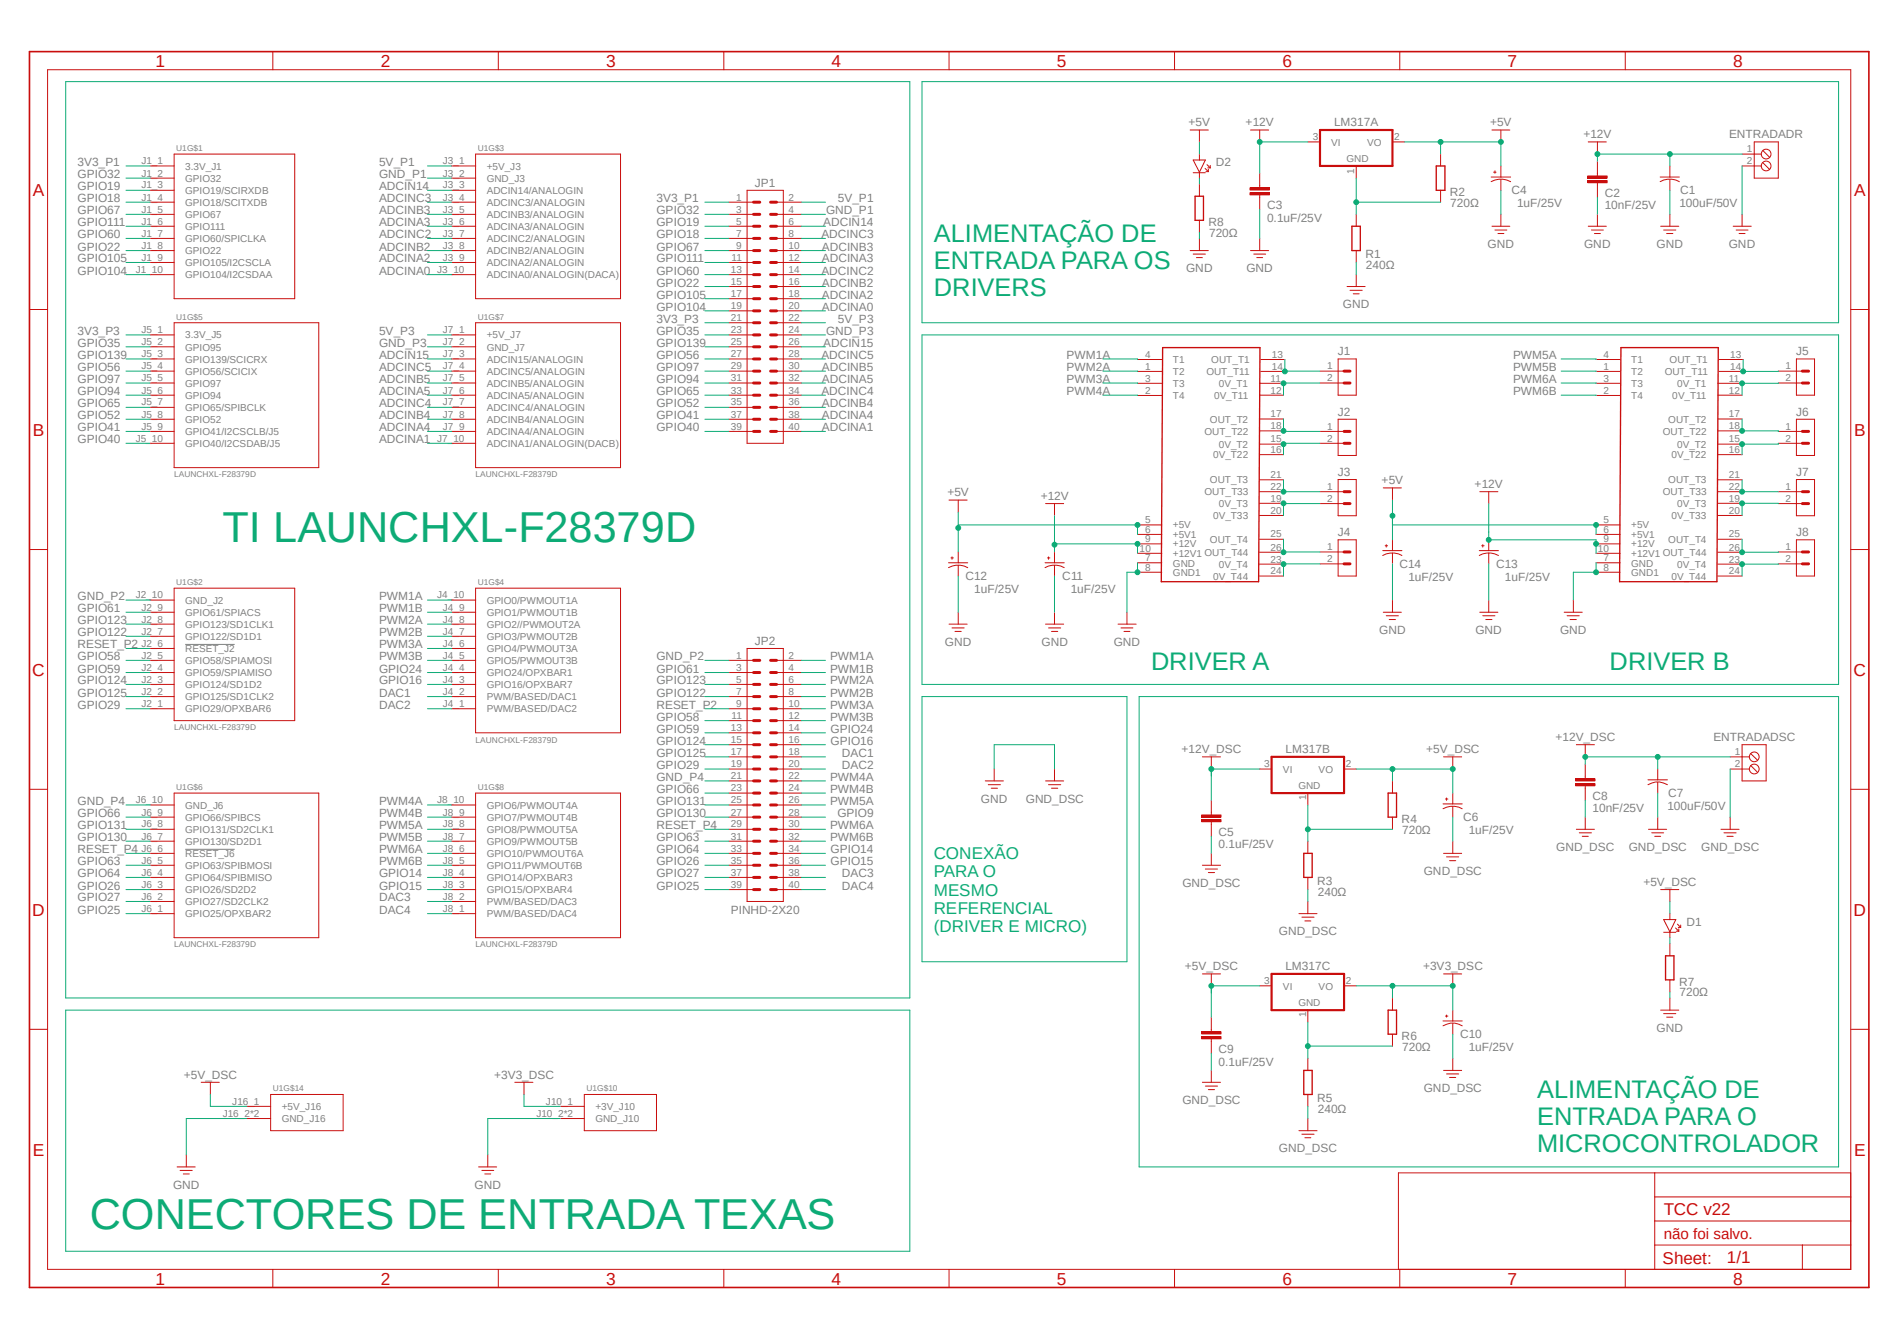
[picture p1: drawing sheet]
<svg xmlns="http://www.w3.org/2000/svg" width="297mm" height="210mm" viewBox="0 0 297 210" stroke-linecap="round" stroke-linejoin="round" font-family="sans-serif">
<defs><g id="words">
<g font-size="6.8" fill="#0dab76">
<text x="34.8" y="84.9">TI LAUNCHXL-F28379D</text>
<text x="14.1" y="192.5">CONECTORES DE ENTRADA TEXAS</text>
</g>
<g font-size="4" fill="#0dab76">
<text x="146.2" y="37.8">ALIMENTAÇÃO DE</text>
<text x="146.2" y="42.1">ENTRADA PARA OS</text>
<text x="146.2" y="46.3">DRIVERS</text>
<text x="180.2" y="104.9">DRIVER A</text>
<text x="252" y="104.9">DRIVER B</text>
<text x="240.7" y="171.9">ALIMENTAÇÃO DE</text>
<text x="240.7" y="176.1">ENTRADA PARA O</text>
<text x="240.7" y="180.4">MICROCONTROLADOR</text>
</g>
<g font-size="2.7" fill="#c90d0c">
<text x="24.3" y="10.5">1</text>
<text x="59.6" y="10.5">2</text>
<text x="94.9" y="10.5">3</text>
<text x="130.2" y="10.5">4</text>
<text x="165.5" y="10.5">5</text>
<text x="200.8" y="10.5">6</text>
<text x="236.1" y="10.5">7</text>
<text x="271.4" y="10.5">8</text>
<text x="5.1" y="30.6">A</text>
<text x="290.3" y="30.6">A</text>
<text x="5.1" y="68.2">B</text>
<text x="290.3" y="68.2">B</text>
<text x="5" y="105.8">C</text>
<text x="290.2" y="105.8">C</text>
<text x="5" y="143.4">D</text>
<text x="290.2" y="143.4">D</text>
<text x="5.1" y="181">E</text>
<text x="290.3" y="181">E</text>
<text x="260.5" y="190.3">TCC v22</text>
<text x="260.3" y="198">Sheet:</text>
<text x="270.4" y="197.8">1/1</text>
<text x="24.3" y="201.2">1</text>
<text x="59.6" y="201.2">2</text>
<text x="94.9" y="201.2">3</text>
<text x="130.2" y="201.2">4</text>
<text x="165.5" y="201.2">5</text>
<text x="200.8" y="201.2">6</text>
<text x="236.1" y="201.2">7</text>
<text x="271.4" y="201.2">8</text>
</g>
<g font-size="2.7" fill="#0dab76">
<text x="146.2" y="134.6">CONEXÃO</text>
<text x="146.2" y="137.4">PARA O</text>
<text x="146.2" y="140.3">MESMO</text>
<text x="146.2" y="143.1">REFERENCIAL</text>
<text x="146.2" y="145.9">(DRIVER E MICRO)</text>
</g>
<text font-size="2.4" fill="#c90d0c" x="260.5" y="194.1">não foi salvo.</text>
<g font-size="1.9" fill="#808080">
<text x="186.1" y="19.8">+5V</text>
<text x="195" y="19.8">+12V</text>
<text x="208.9" y="19.8">LM317A</text>
<text x="233.3" y="19.8">+5V</text>
<text x="247.9" y="21.7">+12V</text>
<text x="270.7" y="21.7">ENTRADADR</text>
<text x="12.1" y="26">3V3_P1</text>
<text x="12.1" y="27.9">GPIO32</text>
<text x="12.1" y="29.8">GPIO19</text>
<text x="59.4" y="26">5V_P1</text>
<text x="59.4" y="27.9">GND_P1</text>
<text x="59.4" y="29.8">ADCIN14</text>
<text x="118.2" y="29.2">JP1</text>
<text x="190.4" y="26">D2</text>
<text x="12.1" y="31.7">GPIO18</text>
<text x="12.1" y="33.6">GPIO67</text>
<text x="12.1" y="35.4">GPIO111</text>
<text x="59.4" y="31.7">ADCINC3</text>
<text x="59.4" y="33.6">ADCINB3</text>
<text x="59.4" y="35.4">ADCINA3</text>
<text x="102.8" y="31.7">3V3_P1</text>
<text x="102.8" y="33.6">GPIO32</text>
<text x="102.8" y="35.4">GPIO19</text>
<text x="128.9" y="35.4">ADCIN14</text>
<text x="129.3" y="33.6">GND_P1</text>
<text x="131.2" y="31.7">5V_P1</text>
<text x="189.2" y="35.4">R8</text>
<text x="198.4" y="34.7">0.1uF/25V</text>
<text x="198.4" y="32.8">C3</text>
<text x="227" y="30.6">R2</text>
<text x="227.1" y="32.3">720Ω</text>
<text x="236.6" y="30.4">C4</text>
<text x="237.5" y="32.4">1uF/25V</text>
<text x="251.2" y="32.8">10nF/25V</text>
<text x="251.2" y="30.9">C2</text>
<text x="262.9" y="32.4">100uF/50V</text>
<text x="263.1" y="30.4">C1</text>
<text x="12.1" y="37.3">GPIO60</text>
<text x="12.1" y="39.2">GPIO22</text>
<text x="12.1" y="41.1">GPIO105</text>
<text x="59.4" y="37.3">ADCINC2</text>
<text x="59.4" y="39.2">ADCINB2</text>
<text x="59.4" y="41.1">ADCINA2</text>
<text x="102.8" y="37.3">GPIO18</text>
<text x="102.8" y="39.2">GPIO67</text>
<text x="102.8" y="41.1">GPIO111</text>
<text x="128.6" y="37.3">ADCINC3</text>
<text x="128.7" y="39.2">ADCINB3</text>
<text x="128.7" y="41.1">ADCINA3</text>
<text x="189.3" y="37.1">720Ω</text>
<text x="213.8" y="40.4">R1</text>
<text x="232.9" y="38.9">GND</text>
<text x="248" y="38.9">GND</text>
<text x="259.4" y="38.9">GND</text>
<text x="270.7" y="38.9">GND</text>
<text x="12.1" y="43">GPIO104</text>
<text x="59.4" y="43">ADCINA0</text>
<text x="102.8" y="43">GPIO60</text>
<text x="102.8" y="44.9">GPIO22</text>
<text x="102.8" y="46.8">GPIO105</text>
<text x="128.6" y="43">ADCINC2</text>
<text x="128.7" y="44.9">ADCINB2</text>
<text x="128.7" y="46.8">ADCINA2</text>
<text x="185.7" y="42.6">GND</text>
<text x="195.2" y="42.6">GND</text>
<text x="213.9" y="42.2">240Ω</text>
<text x="12.1" y="52.5">3V3_P3</text>
<text x="59.4" y="52.5">5V_P3</text>
<text x="102.8" y="48.7">GPIO104</text>
<text x="102.8" y="50.5">3V3_P3</text>
<text x="102.8" y="52.5">GPIO35</text>
<text x="128.7" y="48.7">ADCINA0</text>
<text x="129.3" y="52.5">GND_P3</text>
<text x="131.2" y="50.5">5V_P3</text>
<text x="210.3" y="48.3">GND</text>
<text x="12.1" y="54.4">GPIO35</text>
<text x="12.1" y="56.2">GPIO139</text>
<text x="12.1" y="58.1">GPIO56</text>
<text x="12.1" y="60">GPIO97</text>
<text x="59.4" y="56.2">ADCIN15</text>
<text x="59.4" y="58.1">ADCINC5</text>
<text x="59.4" y="60">ADCINB5</text>
<text x="59.4" y="54.4">GND_P3</text>
<text x="102.8" y="54.4">GPIO139</text>
<text x="102.8" y="56.2">GPIO56</text>
<text x="102.8" y="58.1">GPIO97</text>
<text x="102.8" y="60">GPIO94</text>
<text x="128.6" y="56.2">ADCINC5</text>
<text x="128.7" y="58.1">ADCINB5</text>
<text x="128.7" y="60">ADCINA5</text>
<text x="128.9" y="54.4">ADCIN15</text>
<text x="167" y="56.2">PWM1A</text>
<text x="167" y="58.1">PWM2A</text>
<text x="167" y="60">PWM3A</text>
<text x="209.5" y="55.7">J1</text>
<text x="236.9" y="56.2">PWM5A</text>
<text x="236.9" y="60">PWM6A</text>
<text x="236.9" y="58.1">PWM5B</text>
<text x="281.2" y="55.7">J5</text>
<text x="12.1" y="61.9">GPIO94</text>
<text x="12.1" y="63.8">GPIO65</text>
<text x="12.1" y="65.7">GPIO52</text>
<text x="59.4" y="61.9">ADCINA5</text>
<text x="59.4" y="63.8">ADCINC4</text>
<text x="59.4" y="65.7">ADCINB4</text>
<text x="102.8" y="61.9">GPIO65</text>
<text x="102.8" y="63.8">GPIO52</text>
<text x="102.8" y="65.7">GPIO41</text>
<text x="128.6" y="61.9">ADCINC4</text>
<text x="128.7" y="63.8">ADCINB4</text>
<text x="128.7" y="65.7">ADCINA4</text>
<text x="167" y="61.9">PWM4A</text>
<text x="209.5" y="65.1">J2</text>
<text x="236.9" y="61.9">PWM6B</text>
<text x="281.2" y="65.1">J6</text>
<text x="12.1" y="67.6">GPIO41</text>
<text x="12.1" y="69.4">GPIO40</text>
<text x="59.4" y="67.6">ADCINA4</text>
<text x="59.4" y="69.4">ADCINA1</text>
<text x="102.8" y="67.6">GPIO40</text>
<text x="128.7" y="67.6">ADCINA1</text>
<text x="148.3" y="77.7">+5V</text>
<text x="209.5" y="74.5">J3</text>
<text x="216.3" y="75.9">+5V</text>
<text x="230.9" y="76.4">+12V</text>
<text x="281.2" y="74.5">J7</text>
<text x="162.9" y="78.3">+12V</text>
<text x="209.5" y="84">J4</text>
<text x="281.2" y="84">J8</text>
<text x="219.1" y="88.9">C14</text>
<text x="234.2" y="88.9">C13</text>
<text x="12.1" y="94">GND_P2</text>
<text x="12.1" y="95.9">GPIO61</text>
<text x="59.4" y="94">PWM1A</text>
<text x="59.4" y="95.9">PWM1B</text>
<text x="151.2" y="90.8">C12</text>
<text x="152.5" y="92.8">1uF/25V</text>
<text x="166.3" y="90.8">C11</text>
<text x="167.6" y="92.8">1uF/25V</text>
<text x="220.5" y="91">1uF/25V</text>
<text x="235.6" y="91">1uF/25V</text>
<text x="12.1" y="97.7">GPIO123</text>
<text x="12.1" y="101.6">RESET_P2</text>
<text x="12.1" y="99.7">GPIO122</text>
<text x="59.4" y="97.7">PWM2A</text>
<text x="59.4" y="99.7">PWM2B</text>
<text x="59.4" y="101.6">PWM3A</text>
<text x="118.2" y="101">JP2</text>
<text x="148" y="101.1">GND</text>
<text x="163.1" y="101.1">GND</text>
<text x="174.4" y="101.1">GND</text>
<text x="215.9" y="99.3">GND</text>
<text x="231" y="99.3">GND</text>
<text x="244.3" y="99.3">GND</text>
<text x="12.1" y="103.4">GPIO58</text>
<text x="12.1" y="105.3">GPIO59</text>
<text x="12.1" y="107.2">GPIO124</text>
<text x="59.4" y="103.4">PWM3B</text>
<text x="59.4" y="105.3">GPIO24</text>
<text x="59.4" y="107.2">GPIO16</text>
<text x="102.8" y="103.4">GND_P2</text>
<text x="102.8" y="105.3">GPIO61</text>
<text x="102.8" y="107.2">GPIO123</text>
<text x="130" y="103.4">PWM1A</text>
<text x="130" y="105.3">PWM1B</text>
<text x="130" y="107.2">PWM2A</text>
<text x="12.1" y="109.1">GPIO125</text>
<text x="12.1" y="111">GPIO29</text>
<text x="59.4" y="109.1">DAC1</text>
<text x="59.4" y="111">DAC2</text>
<text x="102.8" y="111">RESET_P2</text>
<text x="102.8" y="112.9">GPIO58</text>
<text x="102.8" y="109.1">GPIO122</text>
<text x="130" y="109.1">PWM2B</text>
<text x="130" y="111">PWM3A</text>
<text x="130" y="112.9">PWM3B</text>
<text x="102.8" y="114.8">GPIO59</text>
<text x="102.8" y="116.6">GPIO124</text>
<text x="102.8" y="118.5">GPIO125</text>
<text x="130" y="114.8">GPIO24</text>
<text x="130" y="116.6">GPIO16</text>
<text x="131.8" y="118.5">DAC1</text>
<text x="185" y="117.9">+12V_DSC</text>
<text x="201.3" y="117.9">LM317B</text>
<text x="223.3" y="117.9">+5V_DSC</text>
<text x="243.5" y="116.1">+12V_DSC</text>
<text x="268.3" y="116.1">ENTRADADSC</text>
<text x="102.8" y="120.4">GPIO29</text>
<text x="102.8" y="122.3">GND_P4</text>
<text x="102.8" y="124.2">GPIO66</text>
<text x="130" y="122.3">PWM4A</text>
<text x="130" y="124.2">PWM4B</text>
<text x="131.8" y="120.4">DAC2</text>
<text x="153.6" y="125.7">GND</text>
<text x="160.6" y="125.7">GND_DSC</text>
<text x="249.3" y="125.3">C8</text>
<text x="261.2" y="124.8">C7</text>
<text x="12.1" y="126.1">GND_P4</text>
<text x="12.1" y="128">GPIO66</text>
<text x="12.1" y="129.9">GPIO131</text>
<text x="12.1" y="131.7">GPIO130</text>
<text x="59.4" y="126.1">PWM4A</text>
<text x="59.4" y="128">PWM4B</text>
<text x="59.4" y="129.9">PWM5A</text>
<text x="59.4" y="131.7">PWM5B</text>
<text x="102.8" y="126.1">GPIO131</text>
<text x="102.8" y="128">GPIO130</text>
<text x="102.8" y="129.9">RESET_P4</text>
<text x="102.8" y="131.7">GPIO63</text>
<text x="130" y="126.1">PWM5A</text>
<text x="130" y="129.9">PWM6A</text>
<text x="130" y="131.7">PWM6B</text>
<text x="131.1" y="128">GPIO9</text>
<text x="190.8" y="131">C5</text>
<text x="219.5" y="128.9">R4</text>
<text x="219.5" y="130.6">720Ω</text>
<text x="229.1" y="128.5">C6</text>
<text x="230" y="130.6">1uF/25V</text>
<text x="249.3" y="127.2">10nF/25V</text>
<text x="261.1" y="126.8">100uF/50V</text>
<text x="12.1" y="133.6">RESET_P4</text>
<text x="12.1" y="135.5">GPIO63</text>
<text x="12.1" y="137.4">GPIO64</text>
<text x="59.4" y="133.6">PWM6A</text>
<text x="59.4" y="135.5">PWM6B</text>
<text x="59.4" y="137.4">GPIO14</text>
<text x="102.8" y="133.6">GPIO64</text>
<text x="102.8" y="135.5">GPIO26</text>
<text x="102.8" y="137.4">GPIO27</text>
<text x="130" y="133.6">GPIO14</text>
<text x="130" y="135.5">GPIO15</text>
<text x="131.8" y="137.4">DAC3</text>
<text x="190.8" y="132.9">0.1uF/25V</text>
<text x="222.9" y="137">GND_DSC</text>
<text x="243.7" y="133.3">GND_DSC</text>
<text x="255" y="133.3">GND_DSC</text>
<text x="266.4" y="133.3">GND_DSC</text>
<text x="12.1" y="139.3">GPIO26</text>
<text x="12.1" y="141.2">GPIO27</text>
<text x="12.1" y="143.1">GPIO25</text>
<text x="59.4" y="139.3">GPIO15</text>
<text x="59.4" y="141.2">DAC3</text>
<text x="59.4" y="143.1">DAC4</text>
<text x="102.8" y="139.3">GPIO25</text>
<text x="114.4" y="143.1">PINHD-2X20</text>
<text x="131.8" y="139.3">DAC4</text>
<text x="185.1" y="138.9">GND_DSC</text>
<text x="206.2" y="138.6">R3</text>
<text x="206.3" y="140.4">240Ω</text>
<text x="257.3" y="138.7">+5V_DSC</text>
<text x="200.2" y="146.5">GND_DSC</text>
<text x="264" y="144.9">D1</text>
<text x="185.5" y="151.9">+5V_DSC</text>
<text x="201.3" y="151.9">LM317C</text>
<text x="222.8" y="151.9">+3V3_DSC</text>
<text x="262.9" y="154.3">R7</text>
<text x="259.4" y="161.6">GND</text>
<text x="263" y="156">720Ω</text>
<text x="190.8" y="166.9">0.1uF/25V</text>
<text x="190.8" y="165">C9</text>
<text x="219.5" y="162.8">R6</text>
<text x="219.5" y="164.5">720Ω</text>
<text x="228.6" y="162.5">C10</text>
<text x="230" y="164.6">1uF/25V</text>
<text x="28.8" y="169">+5V_DSC</text>
<text x="77.4" y="169">+3V3_DSC</text>
<text x="185.1" y="172.9">GND_DSC</text>
<text x="206.2" y="172.6">R5</text>
<text x="222.9" y="171">GND_DSC</text>
<text x="206.3" y="174.3">240Ω</text>
<text x="200.2" y="180.5">GND_DSC</text>
<text x="27.1" y="186.1">GND</text>
<text x="74.3" y="186.1">GND</text>
</g>
<g font-size="1.6" fill="#808080">
<text x="205.5" y="22">3</text>
<text x="208.4" y="22.8">VI</text>
<text x="214" y="22.8">VO</text>
<text x="218.3" y="22">2</text>
<text x="273.5" y="23.9">1</text>
<text x="22.1" y="27.6">J1_2</text>
<text x="22.1" y="29.5">J1_3</text>
<text x="22.1" y="25.7">J1_1</text>
<text x="29" y="28.4">GPIO32</text>
<text x="29" y="26.6">3.3V_J1</text>
<text x="69.3" y="27.6">J3_2</text>
<text x="69.3" y="29.5">J3_3</text>
<text x="69.3" y="25.7">J3_1</text>
<text x="76.2" y="28.4">GND_J3</text>
<text x="76.2" y="26.6">+5V_J3</text>
<text x="210.8" y="25.4">GND</text>
<text x="212" y="27.2" transform="rotate(-90 212 27.2)">1</text>
<text x="273.5" y="25.7">2</text>
<text x="22.1" y="31.4">J1_4</text>
<text x="22.1" y="33.3">J1_5</text>
<text x="22.1" y="35.2">J1_6</text>
<text x="29" y="30.4">GPIO19/SCIRXDB</text>
<text x="29" y="32.3">GPIO18/SCITXDB</text>
<text x="29" y="34.1">GPIO67</text>
<text x="69.3" y="33.3">J3_5</text>
<text x="69.3" y="35.2">J3_6</text>
<text x="69.3" y="31.4">J3_4</text>
<text x="76.2" y="30.4">ADCIN14/ANALOGIN</text>
<text x="76.2" y="34.1">ADCINB3/ANALOGIN</text>
<text x="76.2" y="32.3">ADCINC3/ANALOGIN</text>
<text x="115.3" y="31.4">1</text>
<text x="115.3" y="33.3">3</text>
<text x="115.3" y="35.2">5</text>
<text x="123.4" y="31.4">2</text>
<text x="123.4" y="33.3">4</text>
<text x="123.4" y="35.2">6</text>
<text x="22.1" y="37.1">J1_7</text>
<text x="22.1" y="38.9">J1_8</text>
<text x="22.1" y="40.9">J1_9</text>
<text x="29" y="36">GPIO111</text>
<text x="29" y="37.9">GPIO60/SPICLKA</text>
<text x="29" y="39.8">GPIO22</text>
<text x="29" y="41.7">GPIO105/I2CSCLA</text>
<text x="69.3" y="37.1">J3_7</text>
<text x="69.3" y="38.9">J3_8</text>
<text x="69.3" y="40.9">J3_9</text>
<text x="76.2" y="36">ADCINA3/ANALOGIN</text>
<text x="76.2" y="37.9">ADCINC2/ANALOGIN</text>
<text x="76.2" y="39.8">ADCINB2/ANALOGIN</text>
<text x="76.2" y="41.7">ADCINA2/ANALOGIN</text>
<text x="114.6" y="40.9">11</text>
<text x="115.3" y="37.1">7</text>
<text x="115.3" y="38.9">9</text>
<text x="123.4" y="37.1">8</text>
<text x="123.4" y="38.9">10</text>
<text x="123.5" y="40.9">12</text>
<text x="21.3" y="42.8">J1_10</text>
<text x="29" y="43.6">GPIO104/I2CSDAA</text>
<text x="68.5" y="42.8">J3_10</text>
<text x="76.2" y="43.6">ADCINA0/ANALOGIN(DACA)</text>
<text x="114.4" y="42.8">13</text>
<text x="114.4" y="44.6">15</text>
<text x="114.4" y="46.5">17</text>
<text x="123.4" y="42.8">14</text>
<text x="123.4" y="44.6">16</text>
<text x="123.4" y="46.5">18</text>
<text x="22.1" y="52.2">J5_1</text>
<text x="29" y="53">3.3V_J5</text>
<text x="69.3" y="52.2">J7_1</text>
<text x="76.2" y="53">+5V_J7</text>
<text x="114.4" y="48.4">19</text>
<text x="114.4" y="50.3">21</text>
<text x="114.4" y="52.2">23</text>
<text x="123.4" y="48.4">20</text>
<text x="123.4" y="50.3">22</text>
<text x="123.4" y="52.2">24</text>
<text x="22.1" y="54.1">J5_2</text>
<text x="22.1" y="57.8">J5_4</text>
<text x="22.1" y="59.7">J5_5</text>
<text x="22.1" y="56">J5_3</text>
<text x="29" y="54.9">GPIO95</text>
<text x="29" y="58.7">GPIO56/SCICIX</text>
<text x="29" y="56.8">GPIO139/SCICRX</text>
<text x="69.3" y="54.1">J7_2</text>
<text x="69.3" y="57.8">J7_4</text>
<text x="69.3" y="59.7">J7_5</text>
<text x="69.3" y="56">J7_3</text>
<text x="76.2" y="54.9">GND_J7</text>
<text x="76.2" y="58.7">ADCINC5/ANALOGIN</text>
<text x="76.2" y="56.8">ADCIN15/ANALOGIN</text>
<text x="114.4" y="54.1">25</text>
<text x="114.4" y="56">27</text>
<text x="114.4" y="57.8">29</text>
<text x="114.4" y="59.7">31</text>
<text x="123.4" y="54.1">26</text>
<text x="123.4" y="56">28</text>
<text x="123.4" y="57.8">30</text>
<text x="123.4" y="59.7">32</text>
<text x="179.3" y="56">4</text>
<text x="179.3" y="57.9">1</text>
<text x="179.3" y="59.8">3</text>
<text x="183.6" y="56.9">T1</text>
<text x="183.6" y="58.8">T2</text>
<text x="188.9" y="58.8">OUT_T11</text>
<text x="189.7" y="56.9">OUT_T1</text>
<text x="198.9" y="59.8">11</text>
<text x="199.1" y="56">13</text>
<text x="199.1" y="57.9">14</text>
<text x="207.8" y="57.8">1</text>
<text x="207.8" y="59.7">2</text>
<text x="251" y="56">4</text>
<text x="251" y="57.9">1</text>
<text x="251" y="59.8">3</text>
<text x="255.4" y="56.9">T1</text>
<text x="255.4" y="58.8">T2</text>
<text x="260.6" y="58.8">OUT_T11</text>
<text x="261.4" y="56.9">OUT_T1</text>
<text x="270.7" y="59.8">11</text>
<text x="270.9" y="56">13</text>
<text x="270.9" y="57.9">14</text>
<text x="279.6" y="57.8">1</text>
<text x="279.6" y="59.7">2</text>
<text x="22.1" y="61.6">J5_6</text>
<text x="22.1" y="63.5">J5_7</text>
<text x="22.1" y="65.4">J5_8</text>
<text x="29" y="60.6">GPIO97</text>
<text x="29" y="62.4">GPIO94</text>
<text x="29" y="64.3">GPIO65/SPIBCLK</text>
<text x="69.3" y="63.5">J7_7</text>
<text x="69.3" y="61.6">J7_6</text>
<text x="69.3" y="65.4">J7_8</text>
<text x="76.2" y="60.6">ADCINB5/ANALOGIN</text>
<text x="76.2" y="64.3">ADCINC4/ANALOGIN</text>
<text x="76.2" y="62.4">ADCINA5/ANALOGIN</text>
<text x="114.4" y="61.6">33</text>
<text x="114.4" y="63.5">35</text>
<text x="114.4" y="65.4">37</text>
<text x="123.4" y="61.6">34</text>
<text x="123.4" y="63.5">36</text>
<text x="123.4" y="65.4">38</text>
<text x="179.3" y="61.6">2</text>
<text x="183.6" y="60.6">T3</text>
<text x="183.6" y="62.5">T4</text>
<text x="190.1" y="62.5">0V_T11</text>
<text x="190.8" y="60.6">0V_T1</text>
<text x="198.9" y="61.6">12</text>
<text x="198.9" y="65.4">17</text>
<text x="251" y="61.6">2</text>
<text x="255.4" y="60.6">T3</text>
<text x="255.4" y="62.5">T4</text>
<text x="261.8" y="62.5">0V_T11</text>
<text x="262.6" y="60.6">0V_T1</text>
<text x="270.7" y="61.6">12</text>
<text x="270.7" y="65.4">17</text>
<text x="21.3" y="69.2">J5_10</text>
<text x="22.1" y="67.3">J5_9</text>
<text x="29" y="66.3">GPIO52</text>
<text x="29" y="68.1">GPIO41/I2CSCLB/J5</text>
<text x="29" y="70">GPIO40/I2CSDAB/J5</text>
<text x="68.5" y="69.2">J7_10</text>
<text x="69.3" y="67.3">J7_9</text>
<text x="76.2" y="66.3">ADCINB4/ANALOGIN</text>
<text x="76.2" y="68.1">ADCINA4/ANALOGIN</text>
<text x="76.2" y="70">ADCINA1/ANALOGIN(DACB)</text>
<text x="114.4" y="67.3">39</text>
<text x="123.4" y="67.3">40</text>
<text x="188.6" y="68.1">OUT_T22</text>
<text x="189.4" y="66.2">OUT_T2</text>
<text x="189.9" y="71.8">0V_T22</text>
<text x="190.8" y="70.1">0V_T2</text>
<text x="198.9" y="67.2">18</text>
<text x="198.9" y="69.3">15</text>
<text x="198.9" y="71">16</text>
<text x="207.8" y="67.3">1</text>
<text x="207.8" y="69.2">2</text>
<text x="260.3" y="68.1">OUT_T22</text>
<text x="261.2" y="66.2">OUT_T2</text>
<text x="261.7" y="71.8">0V_T22</text>
<text x="262.6" y="70.1">0V_T2</text>
<text x="270.7" y="67.2">18</text>
<text x="270.7" y="69.3">15</text>
<text x="270.7" y="71">16</text>
<text x="279.6" y="67.3">1</text>
<text x="279.6" y="69.2">2</text>
<text x="188.6" y="77.6">OUT_T33</text>
<text x="189.4" y="75.7">OUT_T3</text>
<text x="198.9" y="74.8">21</text>
<text x="198.9" y="76.8">22</text>
<text x="207.8" y="76.8">1</text>
<text x="260.3" y="77.6">OUT_T33</text>
<text x="261.2" y="75.7">OUT_T3</text>
<text x="270.7" y="74.8">21</text>
<text x="270.7" y="76.8">22</text>
<text x="279.6" y="76.8">1</text>
<text x="179.3" y="81.9">5</text>
<text x="179.3" y="83.4">6</text>
<text x="183.6" y="82.8">+5V</text>
<text x="189.9" y="81.3">0V_T33</text>
<text x="190.8" y="79.4">0V_T3</text>
<text x="198.9" y="78.6">19</text>
<text x="198.9" y="80.4">20</text>
<text x="207.8" y="78.6">2</text>
<text x="251" y="81.9">5</text>
<text x="251" y="83.4">6</text>
<text x="255.4" y="82.8">+5V</text>
<text x="261.7" y="81.3">0V_T33</text>
<text x="262.6" y="79.4">0V_T3</text>
<text x="270.7" y="78.6">19</text>
<text x="270.7" y="80.4">20</text>
<text x="279.6" y="78.6">2</text>
<text x="178.4" y="86.4">10</text>
<text x="179.3" y="84.9">9</text>
<text x="179.3" y="87.9">7</text>
<text x="179.3" y="89.4">8</text>
<text x="183.6" y="85.7">+12V</text>
<text x="183.6" y="87.2">+12V1 OUT_T44</text>
<text x="183.6" y="84.2">+5V1</text>
<text x="183.6" y="88.7">GND</text>
<text x="189.4" y="85">OUT_T4</text>
<text x="190.8" y="88.9">0V_T4</text>
<text x="198.9" y="84.2">25</text>
<text x="198.9" y="86.2">26</text>
<text x="198.9" y="88.1">23</text>
<text x="198.9" y="90">24</text>
<text x="207.8" y="86.2">1</text>
<text x="207.8" y="88.1">2</text>
<text x="250.2" y="86.4">10</text>
<text x="251" y="84.9">9</text>
<text x="251" y="87.9">7</text>
<text x="251" y="89.4">8</text>
<text x="255.4" y="85.7">+12V</text>
<text x="255.4" y="87.2">+12V1 OUT_T44</text>
<text x="255.4" y="84.2">+5V1</text>
<text x="255.4" y="88.7">GND</text>
<text x="261.2" y="85">OUT_T4</text>
<text x="262.6" y="88.9">0V_T4</text>
<text x="270.7" y="84.2">25</text>
<text x="270.7" y="86.2">26</text>
<text x="270.7" y="88.1">23</text>
<text x="270.7" y="90">24</text>
<text x="279.6" y="86.2">1</text>
<text x="279.6" y="88.1">2</text>
<text x="21.3" y="93.7">J2_10</text>
<text x="22.1" y="95.6">J2_9</text>
<text x="29" y="94.6">GND_J2</text>
<text x="68.5" y="93.7">J4_10</text>
<text x="69.3" y="95.6">J4_9</text>
<text x="76.2" y="94.6">GPIO0/PWMOUT1A</text>
<text x="183.6" y="90.2">GND1</text>
<text x="189.9" y="90.8">0V_T44</text>
<text x="255.4" y="90.2">GND1</text>
<text x="261.7" y="90.8">0V_T44</text>
<text x="22.1" y="97.5">J2_8</text>
<text x="22.1" y="99.4">J2_7</text>
<text x="22.1" y="101.3">J2_6</text>
<text x="29" y="96.4">GPIO61/SPIACS</text>
<text x="29" y="98.3">GPIO123/SD1CLK1</text>
<text x="29" y="100.2">GPIO122/SD1D1</text>
<text x="69.3" y="99.4">J4_7</text>
<text x="69.3" y="101.3">J4_6</text>
<text x="69.3" y="97.5">J4_8</text>
<text x="76.2" y="96.4">GPIO1/PWMOUT1B</text>
<text x="76.2" y="100.2">GPIO3/PWMOUT2B</text>
<text x="76.2" y="98.3">GPIO2//PWMOUT2A</text>
<text x="22.1" y="103.2">J2_5</text>
<text x="22.1" y="105.1">J2_4</text>
<text x="22.1" y="106.9">J2_3</text>
<text x="29" y="102.1">RESET_J2</text>
<text x="29" y="104">GPIO58/SPIAMOSI</text>
<text x="29" y="105.9">GPIO59/SPIAMISO</text>
<text x="29" y="107.8">GPIO124/SD1D2</text>
<text x="69.3" y="103.2">J4_5</text>
<text x="69.3" y="105.1">J4_4</text>
<text x="69.3" y="106.9">J4_3</text>
<text x="76.2" y="102.1">GPIO4/PWMOUT3A</text>
<text x="76.2" y="104">GPIO5/PWMOUT3B</text>
<text x="76.2" y="105.9">GPIO24/OPXBAR1</text>
<text x="76.2" y="107.8">GPIO16/OPXBAR7</text>
<text x="115.3" y="103.2">1</text>
<text x="115.3" y="105.1">3</text>
<text x="115.3" y="106.9">5</text>
<text x="123.4" y="103.2">2</text>
<text x="123.4" y="105.1">4</text>
<text x="123.4" y="106.9">6</text>
<text x="22.1" y="110.7">J2_1</text>
<text x="22.1" y="108.8">J2_2</text>
<text x="29" y="111.5">GPIO29/OPXBAR6</text>
<text x="29" y="109.6">GPIO125/SD1CLK2</text>
<text x="69.3" y="108.8">J4_2</text>
<text x="69.3" y="110.7">J4_1</text>
<text x="76.2" y="109.6">PWM/BASED/DAC1</text>
<text x="76.2" y="111.5">PWM/BASED/DAC2</text>
<text x="114.6" y="112.6">11</text>
<text x="115.3" y="108.8">7</text>
<text x="115.3" y="110.7">9</text>
<text x="123.4" y="108.8">8</text>
<text x="123.4" y="110.7">10</text>
<text x="123.5" y="112.6">12</text>
<text x="114.4" y="114.5">13</text>
<text x="114.4" y="116.4">15</text>
<text x="114.4" y="118.3">17</text>
<text x="123.4" y="114.5">14</text>
<text x="123.4" y="116.4">16</text>
<text x="123.4" y="118.3">18</text>
<text x="271.6" y="118.3">1</text>
<text x="21.3" y="125.8">J6_10</text>
<text x="68.5" y="125.8">J8_10</text>
<text x="114.4" y="120.1">19</text>
<text x="114.4" y="122">21</text>
<text x="114.4" y="124">23</text>
<text x="114.4" y="125.8">25</text>
<text x="123.4" y="120.1">20</text>
<text x="123.4" y="122">22</text>
<text x="123.4" y="124">24</text>
<text x="123.4" y="125.8">26</text>
<text x="198" y="120.1">3</text>
<text x="200.9" y="121">VI</text>
<text x="203.3" y="123.6">GND</text>
<text x="204.5" y="125.3" transform="rotate(-90 204.5 125.3)">1</text>
<text x="206.5" y="121">VO</text>
<text x="210.7" y="120.1">2</text>
<text x="271.6" y="120.1">2</text>
<text x="22.1" y="127.7">J6_9</text>
<text x="22.1" y="131.5">J6_7</text>
<text x="22.1" y="129.6">J6_8</text>
<text x="29" y="128.5">GPIO66/SPIBCS</text>
<text x="29" y="130.4">GPIO131/SD2CLK1</text>
<text x="29" y="126.7">GND_J6</text>
<text x="69.3" y="127.7">J8_9</text>
<text x="69.3" y="131.5">J8_7</text>
<text x="69.3" y="129.6">J8_8</text>
<text x="76.2" y="128.5">GPIO7/PWMOUT4B</text>
<text x="76.2" y="130.4">GPIO8/PWMOUT5A</text>
<text x="76.2" y="126.7">GPIO6/PWMOUT4A</text>
<text x="114.4" y="127.7">27</text>
<text x="114.4" y="129.6">29</text>
<text x="114.4" y="131.5">31</text>
<text x="123.4" y="127.7">28</text>
<text x="123.4" y="129.6">30</text>
<text x="123.4" y="131.5">32</text>
<text x="22.1" y="133.4">J6_6</text>
<text x="22.1" y="135.3">J6_5</text>
<text x="22.1" y="137.2">J6_4</text>
<text x="29" y="132.3">GPIO130/SD2D1</text>
<text x="29" y="134.2">RESET_J6</text>
<text x="29" y="136.1">GPIO63/SPIBMOSI</text>
<text x="29" y="138">GPIO64/SPIBMISO</text>
<text x="69.3" y="133.4">J8_6</text>
<text x="69.3" y="137.2">J8_4</text>
<text x="69.3" y="135.3">J8_5</text>
<text x="76.2" y="132.3">GPIO9/PWMOUT5B</text>
<text x="76.2" y="134.2">GPIO10/PWMOUT6A</text>
<text x="76.2" y="138">GPIO14/OPXBAR3</text>
<text x="76.2" y="136.1">GPIO11/PWMOUT6B</text>
<text x="114.4" y="133.4">33</text>
<text x="114.4" y="135.3">35</text>
<text x="114.4" y="137.2">37</text>
<text x="123.4" y="133.4">34</text>
<text x="123.4" y="135.3">36</text>
<text x="123.4" y="137.2">38</text>
<text x="22.1" y="139">J6_3</text>
<text x="22.1" y="140.9">J6_2</text>
<text x="22.1" y="142.8">J6_1</text>
<text x="29" y="139.9">GPIO26/SD2D2</text>
<text x="29" y="141.8">GPIO27/SD2CLK2</text>
<text x="29" y="143.6">GPIO25/OPXBAR2</text>
<text x="69.3" y="139">J8_3</text>
<text x="69.3" y="140.9">J8_2</text>
<text x="69.3" y="142.8">J8_1</text>
<text x="76.2" y="139.9">GPIO15/OPXBAR4</text>
<text x="76.2" y="141.8">PWM/BASED/DAC3</text>
<text x="76.2" y="143.6">PWM/BASED/DAC4</text>
<text x="114.4" y="139">39</text>
<text x="123.4" y="139">40</text>
<text x="198" y="154.1">3</text>
<text x="200.9" y="155">VI</text>
<text x="206.5" y="155">VO</text>
<text x="210.7" y="154.1">2</text>
<text x="203.3" y="157.6">GND</text>
<text x="204.5" y="159.3" transform="rotate(-90 204.5 159.3)">1</text>
<text x="36.4" y="173">J16_1</text>
<text x="44.1" y="173.9">+5V_J16</text>
<text x="85.5" y="173">J10_1</text>
<text x="93.2" y="173.9">+3V_J10</text>
<text x="34.9" y="174.9">J16_2*2</text>
<text x="44.1" y="175.8">GND_J16</text>
<text x="84" y="174.9">J10_2*2</text>
<text x="93.2" y="175.8">GND_J10</text>
</g>
<g font-size="1.3" fill="#808080">
<text x="27.6" y="23.6">U1G$1</text>
<text x="74.8" y="23.6">U1G$3</text>
<text x="27.6" y="50">U1G$5</text>
<text x="74.8" y="50">U1G$7</text>
<text x="27.3" y="74.7">LAUNCHXL-F28379D</text>
<text x="74.5" y="74.7">LAUNCHXL-F28379D</text>
<text x="27.6" y="91.6">U1G$2</text>
<text x="74.8" y="91.6">U1G$4</text>
<text x="27.3" y="114.4">LAUNCHXL-F28379D</text>
<text x="74.5" y="116.3">LAUNCHXL-F28379D</text>
<text x="27.6" y="123.7">U1G$6</text>
<text x="74.8" y="123.7">U1G$8</text>
<text x="27.3" y="148.4">LAUNCHXL-F28379D</text>
<text x="74.5" y="148.4">LAUNCHXL-F28379D</text>
<text x="42.7" y="170.9">U1G$14</text>
<text x="91.8" y="170.9">U1G$10</text>
</g>
</g></defs>
<path d="M4.2 7.8l288.7 194.3M292.9 7.8l-288.7 194.3" fill="none" stroke="#fff" stroke-width=".16"/>
<path d="M29 100.9h7.7M29 133h7.7" fill="none" stroke="#808080" stroke-width=".16"/>
<g fill="none" stroke="#c90d0c" stroke-width=".16">
<path d="M7.5 10.9h282.3v187.9h-282.3zM42.7 8.1v2.8M78 8.1v2.8M113.3 8.1v2.8M148.6 8.1v2.8M183.9 8.1v2.8M219.2 8.1v2.8M254.5 8.1v2.8M23.5 27.9h3.8M23.5 29.8h3.8M23.5 31.7h3.8M23.5 33.6h3.8"/>
<path d="M23.5 35.4h3.8M23.5 37.3h3.8M23.5 39.2h3.8M23.5 26h3.8M27.3 24.1h18.8v22.7h-18.8zM70.7 27.9h3.8M70.7 29.8h3.8M70.7 31.7h3.8M70.7 33.6h3.8M70.7 35.4h3.8M70.7 37.3h3.8M70.7 39.2h3.8"/>
<path d="M70.7 26h3.8M74.5 24.1h22.7v22.7h-22.7zM114.1 31.7h3.8M114.1 33.6h3.8M114.1 35.4h3.8M114.1 37.3h3.8M114.1 39.2h3.8M117 29.8h5.6v39.6h-5.6zM121.7 31.7h3.8M121.7 33.6h3.8M121.7 35.4h3.8M121.7 37.3h3.8"/>
<path d="M121.7 39.2h3.8M186.4 39.2h2.8M186.4 20.4h2.8M186.8 39.8h1.9M186.8 25.1h1.9l-.9 1.9zM186.8 27.1h1.9M187.8 20.4v1.8M187.8 24.1v1M187.8 27v.9M187.8 28.8v1.9M187.8 34.5v1.9M187.8 37.3v1.9"/>
<path d="M188.7 26.4l.5 .5M188.8 26.9h.4M189 25.8l.5 .5M189.1 26.3h.4M189.2 26.5v.4M189.5 25.9v.4M195.7 30.2h3.1v.3h-3.1zM195.7 29.4h3.1v.4h-3.1zM195.8 39.2h2.8M195.8 20.4h2.8M196.3 39.8h1.9M197.2 20.4v1.8"/>
<path d="M197.2 27.1v2.3M197.2 30.5v2.3M197.2 37.3v1.9M204.8 22.2h1.9M212.3 26v1.9M212.3 33.6v1.8M212.3 39.2v1.9M218 22.2h1.9M225.6 24.1v1.9M225.6 29.8v1.9M233.5 28.4a3.1 3.1 0 0 1 3 0M233.5 27.7h3"/>
<path d="M233.6 35.4h2.8M233.6 20.4h2.8M233.8 27h.4M234.1 36h1.8M234.1 26.8v.3M234.5 36.6h1M235 20.4v1.8M235 26v1.7M235 28.1v1.7M235 33.6v1.8M248.6 28.3h3v.3h-3zM248.6 27.6h3v.3h-3z"/>
<path d="M248.7 35.4h2.8M248.7 22.2h2.8M249.2 36h1.8M249.6 36.6h1M250.1 22.2v1.9M250.1 25.3v2.2M250.1 28.7v2.2M250.1 33.6v1.8M259.9 28.4a3 3 0 0 1 3 0M259.9 27.7h3M260 35.4h2.8M260.5 36h1.9"/>
<path d="M260.9 36.6h1M261.5 26v1.7M261.5 28.1v1.7M261.5 33.6v1.8M271.4 35.4h2.8M271.8 36h1.9M272.3 36.6h.9M272.8 24.1h3M272.8 26h3M272.8 33.6v1.8M274.7 22.2h3.7v5.7h-3.7zM276 25.5l1.1 1"/>
<path d="M276 23.6l1.1 1M4.6 48.5h2.9M23.5 41.1h3.8M23.5 43h3.8M23.5 54.3h3.8M23.5 58.1h3.8M23.5 60h3.8M23.5 56.2h3.8M23.5 52.5h3.8M27.3 50.5h22.6v22.7h-22.6zM70.7 41.1h3.8M70.7 43h3.8"/>
<path d="M70.7 54.3h3.8M70.7 58.1h3.8M70.7 60h3.8M70.7 56.2h3.8M70.7 52.5h3.8M74.5 50.5h22.7v22.7h-22.7zM114.1 46.8h3.8M114.1 41.1h3.8M114.1 43h3.8M114.1 50.5h3.8M114.1 54.3h3.8M114.1 58.1h3.8"/>
<path d="M114.1 60h3.8M114.1 56.2h3.8M114.1 52.5h3.8M114.1 44.9h3.8M114.1 48.7h3.8M121.7 46.8h3.8M121.7 41.1h3.8M121.7 43h3.8M121.7 50.5h3.8M121.7 54.3h3.8M121.7 58.1h3.8M121.7 60h3.8"/>
<path d="M121.7 56.2h3.8M121.7 52.5h3.8M121.7 44.9h3.8M121.7 48.7h3.8M178.1 56.3h3.8M178.1 58.2h3.8M187.3 40.3h1M196.8 40.3h.9M197.4 56.3h3.8M197.4 58.2h3.8M206.7 58.1h3.7M206.7 60h3.7"/>
<path d="M209.5 56.2h2.8v5.7h-2.8zM210.9 44.9h2.8M211.4 45.5h1.9M211.9 46h.9M212.3 43v1.9M249.9 56.3h3.8M249.9 58.2h3.8M269.2 56.3h3.7M269.2 58.2h3.7M278.4 58.1h3.8M278.4 60h3.8M281.3 56.2h2.8v5.7h-2.8z"/>
<path d="M289.8 48.5h2.8M23.5 61.9h3.8M23.5 63.8h3.8M23.5 65.7h3.8M23.5 67.6h3.8M23.5 69.4h3.8M70.7 61.9h3.8M70.7 63.8h3.8M70.7 65.7h3.8M70.7 67.6h3.8M70.7 69.4h3.8M114.1 61.9h3.8"/>
<path d="M114.1 63.8h3.8M114.1 65.7h3.8M114.1 67.6h3.8M121.7 61.9h3.8M121.7 63.8h3.8M121.7 65.7h3.8M121.7 67.6h3.8M148.6 78.3h2.8M150 78.3v1.9M163.7 78.9h2.8M165.1 78.9v1.9M178.1 60h3.8"/>
<path d="M178.1 61.9h3.8M197.2 61.9h3.8M197.2 60h3.8M197.2 65.6h3.8M197.2 67.5h3.8M197.2 69.6h3.8M197.2 71.2h3.8M197.2 75.1h3.8M197.2 77h3.8M197.2 78.8h3.8M206.7 67.6h3.7M206.7 69.4h3.7"/>
<path d="M206.7 77h3.7M206.7 78.9h3.7M209.5 65.7h2.8v5.6h-2.8zM209.5 75.1h2.8v5.7h-2.8zM216.6 76.4h2.8M218 76.4v1.9M231.7 77h2.8M233.1 77v1.9M249.9 60h3.8M249.9 61.9h3.8M268.9 61.9h3.9M268.9 60h3.9"/>
<path d="M268.9 65.6h3.9M268.9 67.5h3.9M268.9 69.6h3.9M268.9 71.2h3.9M268.9 75.1h3.9M268.9 77h3.9M268.9 78.8h3.9M278.4 67.6h3.8M278.4 69.4h3.8M278.4 77h3.8M278.4 78.9h3.8M281.3 65.7h2.8v5.6h-2.8z"/>
<path d="M281.3 75.1h2.8v5.7h-2.8zM4.6 86.1h2.9M23.5 95.9h3.8M23.5 97.7h3.8M23.5 99.7h3.8M23.5 94h3.8M27.3 92.1h18.8v20.8h-18.8zM70.7 95.9h3.8M70.7 97.7h3.8M70.7 99.7h3.8M70.7 94h3.8M74.5 92.1h22.7v22.7h-22.7z"/>
<path d="M148.5 88.9a3 3 0 0 1 3 0M148.5 88.1h3M148.6 97.7h2.8M148.9 87.4h.4M149.1 98.3h1.9M149.1 87.2v.4M149.5 98.9h1M150 86.4v1.7M150 88.5v1.7M150 95.9v1.8M163.6 88.9a3 3 0 0 1 3 0M163.6 88.1h3"/>
<path d="M163.7 97.7h2.8M164 87.4h.4M164.2 98.3h1.9M164.2 87.2v.4M164.6 98.9h1M165.1 86.4v1.7M165.1 88.5v1.7M165.1 95.9v1.8M175 97.7h2.9M175.5 98.3h1.9M176 98.9h.9M176.4 95.9v1.8"/>
<path d="M178.1 82.2h3.8M178.1 85.2h3.8M178.1 86.7h3.8M178.1 83.7h3.8M178.1 88.1h3.8M178.1 89.6h3.8M197.2 80.7h3.8M197.2 84.5h3.8M197.2 86.5h3.8M197.2 88.3h3.8M197.2 90.2h3.8M206.7 86.4h3.7"/>
<path d="M206.7 88.3h3.7M209.5 84.5h2.8v5.7h-2.8zM216.5 87a3 3 0 0 1 3 0M216.5 86.2h3M216.6 95.9h2.8M216.9 85.5h.4M217 96.4h1.9M217 85.3v.4M217.5 97h1M218 84.5v1.7M218 86.6v1.7M218 94v1.9"/>
<path d="M231.6 87a3 3 0 0 1 3 0M231.6 86.2h3M231.7 95.9h2.8M232 85.5h.4M232.2 96.4h1.9M232.2 85.3v.4M232.6 97h1M233.1 84.5v1.7M233.1 86.6v1.7M233.1 94v1.9M244.9 95.9h2.8M245.4 96.4h1.9"/>
<path d="M245.8 97h1M246.3 94v1.9M249.9 82.2h3.8M249.9 85.2h3.8M249.9 86.7h3.8M249.9 83.7h3.8M249.9 88.1h3.8M249.9 89.6h3.8M268.9 80.7h3.9M268.9 84.5h3.9M268.9 86.5h3.9M268.9 88.3h3.9"/>
<path d="M268.9 90.2h3.9M278.4 86.4h3.8M278.4 88.3h3.8M281.3 84.5h2.8v5.7h-2.8zM289.8 86.1h2.8M23.5 101.6h3.8M23.5 103.4h3.8M23.5 105.3h3.8M23.5 111h3.8M23.5 107.2h3.8M23.5 109.1h3.8M70.7 101.6h3.8"/>
<path d="M70.7 103.4h3.8M70.7 105.3h3.8M70.7 111h3.8M70.7 107.2h3.8M70.7 109.1h3.8M114.1 112.9h3.8M114.1 103.4h3.8M114.1 105.3h3.8M114.1 111h3.8M114.1 107.2h3.8M114.1 109.1h3.8M114.1 114.8h3.8"/>
<path d="M114.1 118.5h3.8M114.1 116.6h3.8M117 101.6h5.6v39.6h-5.6zM121.7 112.9h3.8M121.7 103.4h3.8M121.7 105.3h3.8M121.7 111h3.8M121.7 107.2h3.8M121.7 109.1h3.8M121.7 114.8h3.8M121.7 118.5h3.8M121.7 116.6h3.8"/>
<path d="M188.3 118.5h2.8M189.7 118.5v1.9M226 118.5h2.9M227.5 118.5v1.9M246.8 116.6h2.8M248.2 116.6v1.9M248.2 119.7v2.2M270.9 118.5h3M272.8 116.6h3.7v5.7h-3.7zM274.1 119.9l1.1 1M274.1 118l1.1 1M4.6 123.6h2.9"/>
<path d="M23.5 128h3.8M23.5 131.7h3.8M23.5 133.6h3.8M23.5 135.5h3.8M23.5 137.4h3.8M23.5 139.3h3.8M23.5 129.9h3.8M23.5 126.1h3.8M27.3 124.2h22.6v22.7h-22.6zM70.7 128h3.8M70.7 131.7h3.8M70.7 133.6h3.8"/>
<path d="M70.7 135.5h3.8M70.7 137.4h3.8M70.7 139.3h3.8M70.7 129.9h3.8M70.7 126.1h3.8M74.5 124.2h22.7v22.7h-22.7zM114.1 124.2h3.8M114.1 128h3.8M114.1 131.7h3.8M114.1 133.6h3.8M114.1 135.5h3.8M114.1 137.4h3.8"/>
<path d="M114.1 139.3h3.8M114.1 129.9h3.8M114.1 126.1h3.8M114.1 120.4h3.8M114.1 122.3h3.8M121.7 124.2h3.8M121.7 128h3.8M121.7 131.7h3.8M121.7 133.6h3.8M121.7 135.5h3.8M121.7 137.4h3.8M121.7 139.3h3.8"/>
<path d="M121.7 129.9h3.8M121.7 126.1h3.8M121.7 120.4h3.8M121.7 122.3h3.8M154.3 122.3h2.8M154.7 122.9h1.9M155.2 123.4h1M155.7 120.4v1.9M163.7 122.3h2.8M164.2 122.9h1.9M164.6 123.4h1M165.1 120.4v1.9"/>
<path d="M188.1 128.4h3.1v.3h-3.1zM188.1 127.6h3.1v.4h-3.1zM188.3 135.5h2.8M188.7 136.1h1.9M189.2 136.7h1M189.7 125.3v2.3M189.7 128.7v2.3M189.7 133.6v1.9M197.2 120.4h1.9M204.8 124.2v1.9M204.8 131.7v1.9M204.8 137.4v1.9"/>
<path d="M210.4 120.4h1.9M218 122.3v1.9M218 128v1.9M225.9 126.7a3 3 0 0 1 3 0M225.9 125.9h3M226 133.6h2.9M226.3 125.1h.4M226.5 125v.3M226.5 134.2h1.9M226.9 134.8h1M227.5 124.2v1.7M227.5 126.3v1.7"/>
<path d="M227.5 131.7v1.9M246.7 122.7h3v.4h-3zM246.7 122h3v.3h-3zM246.8 129.9h2.8M247.3 130.4h1.9M247.7 131h1M248.2 123.1v2.2M248.2 128v1.9M258 122.9a2.84 2.84 0 0 1 3.1 0M258 122.1h3.1M258.1 129.9h2.8M258.6 130.4h1.9"/>
<path d="M259.1 131h.9M259.5 120.4v1.7M259.5 122.5v1.7M259.5 128v1.9M260 139.3h2.8M261.5 139.3v1.9M269.5 129.9h2.8M269.9 130.4h1.9M270.4 131h1M270.9 120.4h3M270.9 128v1.9M289.8 123.6h2.8"/>
<path d="M23.5 141.2h3.8M23.5 143.1h3.8M70.7 141.2h3.8M70.7 143.1h3.8M188.3 152.5h2.8M189.7 152.5v1.9M189.7 159.3v2.3M197.2 154.4h1.9M203.4 143.1h2.8M203.8 143.6h1.9M204.3 144.2h.9M204.8 141.2v1.9"/>
<path d="M204.8 158.2v1.9M210.4 154.4h1.9M218 156.3v1.9M225.9 159.9h3M226 152.5h2.9M226.3 159.1h.4M226.5 159v.3M227.5 152.5v1.9M227.5 158.2v1.7M260 158.2h2.8M260.5 144h1.9l-.9 1.9zM260.5 146h1.9"/>
<path d="M260.5 158.7h1.9M260.9 159.3h1M261.5 143.1v.9M261.5 145.9v1M261.5 147.8v1.9M261.5 153.5v1.9M261.5 156.3v1.9M262.3 145.3l.5 .5M262.5 145.8h.3M262.6 144.7l.5 .5M262.8 145.2h.3M262.8 145.5v.3"/>
<path d="M263.1 144.9v.3M4.6 161.2h2.9M31.5 169.5h2.8M32.9 169.5v1.9M38.6 175.2h3.8M38.6 173.3h3.8M42.4 171.4h11.3v5.7h-11.3zM80.6 169.5h2.8M82 169.5v1.9M87.7 175.2h3.8M87.7 173.3h3.8M91.5 171.4h11.3v5.7h-11.3z"/>
<path d="M188.1 162.3h3.1v.4h-3.1zM188.1 161.6h3.1v.3h-3.1zM188.3 169.5h2.8M188.7 170.1h1.9M189.2 170.6h1M189.7 162.7v2.3M189.7 167.6v1.9M203.4 177.1h2.8M203.8 177.6h1.9M204.3 178.2h.9M204.8 165.7v1.9M204.8 171.4v1.9"/>
<path d="M204.8 175.2v1.9M218 162v1.8M225.9 160.7a2.78 2.78 0 0 1 3 0M226 167.6h2.9M226.5 168.2h1.9M226.9 168.7h1M227.5 160.3v1.7M227.5 165.7v1.9M289.8 161.2h2.8M27.7 182.8h2.9M28.2 183.3h1.9M28.7 183.9h.9"/>
<path d="M29.2 180.8v2M42.7 198.8v2.8M74.9 182.8h2.9M75.4 183.3h1.9M75.9 183.9h.9M76.4 180.8v2M78 198.8v2.8M113.3 198.8v2.8M148.6 198.8v2.8M183.9 198.8v2.8M219.2 198.8v2.8M254.5 198.8v2.8"/>
<path d="M259.1 195h30.7M259.1 183.7v15.1M259.1 191.2h30.7M259.1 187.5h30.7M282.2 195v3.8M289.8 183.7h-70.9v15.1"/>
<circle cx="276.5" cy="26" r=".76"/>
<circle cx="276.5" cy="24.1" r=".76"/>
<circle cx="274.7" cy="118.5" r=".76"/>
<circle cx="274.7" cy="120.4" r=".76"/>
</g>
<path d="M4.6 8.1h288v193.5h-288z" fill="none" stroke="#c90d0c" stroke-width=".25"/>
<g fill="none" stroke="#c90d0c" stroke-width=".34">
<path d="M195.7 30.4h3.1M195.7 29.6h3.1M206.7 20.4h11.3v5.6h-11.3zM248.6 28.4h3M248.6 27.7h3M199.1 118.5h11.3v5.7h-11.3zM188.1 128.5h3.1M188.1 127.8h3.1M246.7 122.9h3M246.7 122.1h3M199.1 152.5h11.3v5.7h-11.3zM188.1 162.5h3.1"/>
<path d="M188.1 161.8h3.1"/>
</g>
<path d="M187.1 30.7h1.3v3.8h-1.3zM211.7 35.4h1.3v3.8h-1.3zM224.9 26h1.3v3.8h-1.3zM182 54.4h15.3l-.2 36.7h-15.3zM253.8 54.4h15.2l-.2 36.7h-15.2zM204.1 133.6h1.3v3.8h-1.3zM217.3 124.2h1.4v3.8h-1.4zM217.3 158.2h1.4v3.8h-1.4zM260.8 149.7h1.3v3.8h-1.3zM204.1 167.6h1.3v3.8h-1.3z" fill="none" stroke="#c90d0c" stroke-width=".21"/>
<g fill="none" stroke="#c90d0c" stroke-width=".47">
<path d="M118 31.7h1M118 33.6h1M118 35.4h1M118 37.3h1M118 39.2h1M120.6 31.7h1M120.6 33.6h1M120.6 35.4h1M120.6 37.3h1M120.6 39.2h1M118 50.5h1M118 52.5h1"/>
<path d="M118 54.3h1M118 56.2h1M118 58.1h1M118 60h1M118 41.1h1M118 43h1M118 44.9h1M118 46.8h1M118 48.7h1M120.6 50.5h1M120.6 52.5h1M120.6 54.3h1"/>
<path d="M120.6 56.2h1M120.6 58.1h1M120.6 60h1M120.6 41.1h1M120.6 43h1M120.6 44.9h1M120.6 46.8h1M120.6 48.7h1M210.4 58.1h1M210.4 60h1M282.2 58.1h1M282.2 60h1"/>
<path d="M118 61.9h1M118 63.8h1M118 65.7h1M118 67.6h1M120.6 61.9h1M120.6 63.8h1M120.6 65.7h1M120.6 67.6h1M210.4 67.6h1M210.4 69.4h1M210.4 77h1M210.4 78.9h1"/>
<path d="M282.2 67.6h1M282.2 69.4h1M282.2 77h1M282.2 78.9h1M210.4 86.4h1M210.4 88.3h1M282.2 86.4h1M282.2 88.3h1M118 103.4h1M118 105.3h1M118 107.2h1M118 109.1h1"/>
<path d="M118 111h1M118 112.9h1M118 114.8h1M118 116.6h1M118 118.5h1M120.6 103.4h1M120.6 105.3h1M120.6 107.2h1M120.6 109.1h1M120.6 111h1M120.6 112.9h1M120.6 114.8h1"/>
<path d="M120.6 116.6h1M120.6 118.5h1M118 122.3h1M118 124.2h1M118 126.1h1M118 128h1M118 129.9h1M118 131.7h1M118 133.6h1M118 135.5h1M118 137.4h1M118 139.3h1"/>
<path d="M118 120.4h1M120.6 122.3h1M120.6 124.2h1M120.6 126.1h1M120.6 128h1M120.6 129.9h1M120.6 131.7h1M120.6 133.6h1M120.6 135.5h1M120.6 137.4h1M120.6 139.3h1M120.6 120.4h1"/>
</g>
<path d="M197.2 120.4h-7.5v4.9" fill="none" stroke="#0dab76" stroke-width=".16"/>
<circle cx="189.7" cy="120.4" r=".38" fill="#0dab76"/>
<g fill="none" stroke="#0dab76" stroke-width=".16">
<path d="M259.5 118.5v1.9M270.9 118.5h-22.7v1.2"/>
<circle cx="189.7" cy="120.4" r=".38"/>
</g>
<circle cx="259.5" cy="118.5" r=".38" fill="#0dab76"/>
<circle cx="259.5" cy="118.5" r=".38" fill="none" stroke="#0dab76" stroke-width=".16"/>
<circle cx="248.2" cy="118.5" r=".38" fill="#0dab76"/>
<g fill="none" stroke="#0dab76" stroke-width=".16">
<path d="M197.2 32.8v4.5M235 29.8v3.8M250.1 30.9v2.7M261.5 29.8v3.8M272.8 26v7.6M212.3 41.1v1.9M178.1 88.1v1.5h-1.7v6.3"/>
<circle cx="248.2" cy="118.5" r=".38"/>
</g>
<circle cx="178.1" cy="89.6" r=".38" fill="#0dab76"/>
<g fill="none" stroke="#0dab76" stroke-width=".16">
<path d="M249.9 88.1v1.5h-3.6v4.4"/>
<circle cx="178.1" cy="89.6" r=".38"/>
</g>
<circle cx="249.9" cy="89.6" r=".38" fill="#0dab76"/>
<g fill="none" stroke="#0dab76" stroke-width=".16">
<path d="M187.8 36.4v.9M212.3 27.9v5.7M212.3 31.7h13.3M150 90.2v5.7M165.1 90.2v5.7M218 88.3v5.7M233.1 88.3v5.7M155.7 120.4v-3.8h9.4v3.8M261.5 155.4v.9M38.6 175.2h-9.4v5.6M87.7 175.2h-11.3v5.6"/>
<circle cx="249.9" cy="89.6" r=".38"/>
</g>
<circle cx="212.3" cy="31.7" r=".38" fill="#0dab76"/>
<circle cx="212.3" cy="31.7" r=".38" fill="none" stroke="#0dab76" stroke-width=".16"/>
<circle cx="235" cy="22.2" r=".38" fill="#0dab76"/>
<g fill="none" stroke="#0dab76" stroke-width=".16">
<path d="M219.9 22.2h15.1v3.8M225.6 22.2v1.9"/>
<circle cx="235" cy="22.2" r=".38"/>
</g>
<circle cx="225.6" cy="22.2" r=".38" fill="#0dab76"/>
<g fill="none" stroke="#0dab76" stroke-width=".16">
<path d="M150 80.2v6.2M150 82.2h28.1v1.5"/>
<circle cx="225.6" cy="22.2" r=".38"/>
</g>
<circle cx="178.1" cy="82.2" r=".38" fill="#0dab76"/>
<circle cx="178.1" cy="82.2" r=".38" fill="none" stroke="#0dab76" stroke-width=".16"/>
<circle cx="150" cy="82.7" r=".38" fill="#0dab76"/>
<g fill="none" stroke="#0dab76" stroke-width=".16">
<path d="M218 78.3v6.2"/>
<circle cx="150" cy="82.7" r=".38"/>
</g>
<circle cx="218" cy="80.8" r=".38" fill="#0dab76"/>
<g fill="none" stroke="#0dab76" stroke-width=".16">
<path d="M218 80.8v1.4h31.9v1.5"/>
<circle cx="218" cy="80.8" r=".38"/>
</g>
<circle cx="249.9" cy="82.2" r=".38" fill="#0dab76"/>
<g fill="none" stroke="#0dab76" stroke-width=".16">
<path d="M187.8 22.2v1.9M204.8 126.1v5.6M204.8 129.9h13.2"/>
<circle cx="249.9" cy="82.2" r=".38"/>
</g>
<circle cx="204.8" cy="129.9" r=".38" fill="#0dab76"/>
<g fill="none" stroke="#0dab76" stroke-width=".16">
<path d="M19.7 26h3.8M19.7 31.7h3.8M19.7 27.9h3.8M19.7 33.6h3.8M19.7 29.8h3.8M19.7 35.4h3.8M19.7 37.3h3.8M19.7 39.2h3.8M66.9 26h3.8M66.9 31.7h3.8M66.9 27.9h3.8M66.9 33.6h3.8"/>
<path d="M66.9 29.8h3.8M66.9 35.4h3.8M66.9 37.3h3.8M66.9 39.2h3.8M110.4 31.7h3.7M110.4 33.6h3.7M110.4 35.4h3.7M110.4 37.3h3.7M110.4 39.2h3.7M125.5 31.7h3.7M125.5 33.6h3.7M125.5 35.4h3.7"/>
<path d="M125.5 37.3h3.7M125.5 39.2h3.7M19.7 41.1h3.8M19.7 43h3.8M19.7 52.5h3.8M19.7 54.3h3.8M19.7 56.2h3.8M19.7 58.1h3.8M19.7 60h3.8M66.9 41.1h3.8M66.9 43h3.8M66.9 52.5h3.8"/>
<path d="M66.9 54.3h3.8M66.9 56.2h3.8M66.9 58.1h3.8M66.9 60h3.8M110.4 41.1h3.7M110.4 43h3.7M110.4 44.9h3.7M110.4 46.8h3.7M110.4 48.7h3.7M110.4 52.5h3.7M110.4 50.5h3.7M110.4 54.3h3.7"/>
<path d="M110.4 56.2h3.7M110.4 58.1h3.7M110.4 60h3.7M125.5 41.1h3.7M125.5 43h3.7M125.5 44.9h3.7M125.5 46.8h3.7M125.5 48.7h3.7M125.5 52.5h3.7M125.5 50.5h3.7M125.5 54.3h3.7M125.5 56.2h3.7"/>
<path d="M125.5 58.1h3.7M125.5 60h3.7M172.7 56.2h5.4v.1M172.7 58.1l5.4 .1M172.7 60h5.4M244.4 56.2h5.5v.1M244.4 58.1l5.5 .1M244.4 60h5.5M19.7 61.9h3.8M19.7 63.8h3.8M19.7 65.7h3.8M19.7 67.6h3.8"/>
<path d="M19.7 69.4h3.8M66.9 61.9h3.8M66.9 63.8h3.8M66.9 65.7h3.8M66.9 67.6h3.8M66.9 69.4h3.8M110.4 61.9h3.7M110.4 63.8h3.7M110.4 65.7h3.7M110.4 67.6h3.7M125.5 61.9h3.7M125.5 63.8h3.7"/>
<path d="M125.5 65.7h3.7M125.5 67.6h3.7M172.7 61.9h5.4M244.4 61.9h5.5M19.7 94h3.8M19.7 95.9h3.8M19.7 97.7h3.8M19.7 99.7h3.8M66.9 94h3.8M66.9 95.9h3.8M66.9 97.7h3.8M66.9 99.7h3.8"/>
<path d="M19.7 103.4h3.8M19.7 105.3h3.8M19.7 107.2h3.8M19.7 101.6h3.8M19.7 111h3.8M19.7 109.1h3.8M66.9 103.4h3.8M66.9 105.3h3.8M66.9 107.2h3.8M66.9 101.6h3.8M66.9 111h3.8M66.9 109.1h3.8"/>
<path d="M110.4 103.4h3.7M110.4 105.3h3.7M110.4 107.2h3.7M110.4 111h3.7M110.4 112.9h3.7M110.4 114.8h3.7M110.4 116.6h3.7M110.4 109.1h3.7M110.4 118.5h3.7M125.5 103.4h3.7M125.5 105.3h3.7M125.5 107.2h3.7"/>
<path d="M125.5 111h3.7M125.5 112.9h3.7M125.5 114.8h3.7M125.5 116.6h3.7M125.5 109.1h3.7M125.5 118.5h3.7M19.7 126.1h3.8M19.7 128h3.8M19.7 129.9h3.8M19.7 131.7h3.8M19.7 133.6h3.8M19.7 135.5h3.8"/>
<path d="M19.7 137.4h3.8M19.7 139.3h3.8M66.9 126.1h3.8M66.9 128h3.8M66.9 129.9h3.8M66.9 131.7h3.8M66.9 133.6h3.8M66.9 135.5h3.8M66.9 137.4h3.8M66.9 139.3h3.8M110.4 120.4h3.7M110.4 126.1h3.7"/>
<path d="M110.4 122.3h3.7M110.4 128h3.7M110.4 124.2h3.7M110.4 129.9h3.7M110.4 131.7h3.7M110.4 133.6h3.7M110.4 135.5h3.7M110.4 137.4h3.7M110.4 139.3h3.7M125.5 120.4h3.7M125.5 126.1h3.7M125.5 122.3h3.7"/>
<path d="M125.5 128h3.7M125.5 124.2h3.7M125.5 129.9h3.7M125.5 131.7h3.7M125.5 133.6h3.7M125.5 135.5h3.7M125.5 137.4h3.7M125.5 139.3h3.7M19.7 141.2h3.8M19.7 143.1h3.8M66.9 141.2h3.8M66.9 143.1h3.8"/>
<circle cx="204.8" cy="129.9" r=".38"/>
</g>
<circle cx="227.5" cy="120.4" r=".38" fill="#0dab76"/>
<g fill="none" stroke="#0dab76" stroke-width=".16">
<path d="M197.2 154.4h-7.5v4.9"/>
<circle cx="227.5" cy="120.4" r=".38"/>
</g>
<circle cx="189.7" cy="154.4" r=".38" fill="#0dab76"/>
<g fill="none" stroke="#0dab76" stroke-width=".16">
<path d="M212.3 120.4h15.2v3.8M218 120.4v1.9M32.9 171.4v1.9h5.7"/>
<circle cx="189.7" cy="154.4" r=".38"/>
</g>
<circle cx="218" cy="120.4" r=".38" fill="#0dab76"/>
<g fill="none" stroke="#0dab76" stroke-width=".16">
<path d="M189.7 131v2.6M204.8 139.3v1.9M227.5 128v3.7M248.2 125.3v2.7M259.5 124.2v3.8M270.9 120.4v7.6M261.5 141.2v1.9M189.7 165v2.6M204.8 160.1v5.6M204.8 173.3v1.9M204.8 163.8h13.2M227.5 162v3.7"/>
<circle cx="218" cy="120.4" r=".38"/>
</g>
<circle cx="204.8" cy="163.8" r=".38" fill="#0dab76"/>
<circle cx="204.8" cy="163.8" r=".38" fill="none" stroke="#0dab76" stroke-width=".16"/>
<circle cx="227.5" cy="154.4" r=".38" fill="#0dab76"/>
<g fill="none" stroke="#0dab76" stroke-width=".16">
<path d="M212.3 154.4h15.2v3.8M218 154.4v1.9M82 171.4v1.9h5.7"/>
<circle cx="227.5" cy="154.4" r=".38"/>
</g>
<circle cx="218" cy="154.4" r=".38" fill="#0dab76"/>
<g fill="none" stroke="#0dab76" stroke-width=".16">
<path d="M261.5 24.1v1.9M272.8 24.1h-22.7v1.2"/>
<circle cx="218" cy="154.4" r=".38"/>
</g>
<circle cx="261.5" cy="24.1" r=".38" fill="#0dab76"/>
<circle cx="261.5" cy="24.1" r=".38" fill="none" stroke="#0dab76" stroke-width=".16"/>
<circle cx="250.1" cy="24.1" r=".38" fill="#0dab76"/>
<g fill="none" stroke="#0dab76" stroke-width=".16">
<path d="M204.8 22.2h-7.6v4.9"/>
<circle cx="250.1" cy="24.1" r=".38"/>
</g>
<circle cx="197.2" cy="22.2" r=".38" fill="#0dab76"/>
<g fill="none" stroke="#0dab76" stroke-width=".16">
<path d="M165.1 80.8v5.6M165.1 85.2h13v1.5"/>
<circle cx="197.2" cy="22.2" r=".38"/>
</g>
<circle cx="178.1" cy="85.2" r=".38" fill="#0dab76"/>
<circle cx="178.1" cy="85.2" r=".38" fill="none" stroke="#0dab76" stroke-width=".16"/>
<circle cx="165.1" cy="85.3" r=".38" fill="#0dab76"/>
<g fill="none" stroke="#0dab76" stroke-width=".16">
<path d="M272.9 56.3v1.9l5.5-.1M233.1 78.9v4.5"/>
<circle cx="165.1" cy="85.3" r=".38"/>
</g>
<circle cx="272.9" cy="58.2" r=".38" fill="#0dab76"/>
<g fill="none" stroke="#0dab76" stroke-width=".16">
<path d="M278.4 60h-5.6v1.9"/>
<circle cx="272.9" cy="58.2" r=".38"/>
</g>
<circle cx="272.8" cy="60" r=".38" fill="#0dab76"/>
<g fill="none" stroke="#0dab76" stroke-width=".16">
<path d="M272.8 65.6v1.9h5.6v.1"/>
<circle cx="272.8" cy="60" r=".38"/>
</g>
<circle cx="272.8" cy="67.5" r=".38" fill="#0dab76"/>
<g fill="none" stroke="#0dab76" stroke-width=".16">
<path d="M278.4 69.4v.2h-5.6v1.6"/>
<circle cx="272.8" cy="67.5" r=".38"/>
</g>
<circle cx="272.8" cy="69.6" r=".38" fill="#0dab76"/>
<g fill="none" stroke="#0dab76" stroke-width=".16">
<path d="M272.8 75.1v1.9h5.6"/>
<circle cx="272.8" cy="69.6" r=".38"/>
</g>
<circle cx="272.8" cy="77" r=".38" fill="#0dab76"/>
<g fill="none" stroke="#0dab76" stroke-width=".16">
<path d="M278.4 78.9l-5.6-.1v1.9"/>
<circle cx="272.8" cy="77" r=".38"/>
</g>
<circle cx="272.8" cy="78.8" r=".38" fill="#0dab76"/>
<g fill="none" stroke="#0dab76" stroke-width=".16">
<path d="M272.8 84.5v2l5.6-.1"/>
<circle cx="272.8" cy="78.8" r=".38"/>
</g>
<circle cx="272.8" cy="86.5" r=".38" fill="#0dab76"/>
<g fill="none" stroke="#0dab76" stroke-width=".16">
<path d="M278.4 88.3h-5.6v1.9"/>
<circle cx="272.8" cy="86.5" r=".38"/>
</g>
<circle cx="272.8" cy="88.3" r=".38" fill="#0dab76"/>
<g fill="none" stroke="#0dab76" stroke-width=".16">
<path d="M201.2 56.3v1.9M201.2 58.1h5.5"/>
<circle cx="272.8" cy="88.3" r=".38"/>
</g>
<circle cx="201.2" cy="58.2" r=".38" fill="#0dab76"/>
<g fill="none" stroke="#0dab76" stroke-width=".16">
<path d="M206.7 60h-5.7v1.9"/>
<circle cx="201.2" cy="58.2" r=".38"/>
</g>
<circle cx="201" cy="60" r=".38" fill="#0dab76"/>
<g fill="none" stroke="#0dab76" stroke-width=".16">
<path d="M201 65.6v2h5.7"/>
<circle cx="201" cy="60" r=".38"/>
</g>
<circle cx="201" cy="67.5" r=".38" fill="#0dab76"/>
<g fill="none" stroke="#0dab76" stroke-width=".16">
<path d="M206.7 69.4h-5.7v1.8"/>
<circle cx="201" cy="67.5" r=".38"/>
</g>
<circle cx="201" cy="69.6" r=".38" fill="#0dab76"/>
<g fill="none" stroke="#0dab76" stroke-width=".16">
<path d="M201 75.1v1.9h5.7"/>
<circle cx="201" cy="69.6" r=".38"/>
</g>
<circle cx="201" cy="77" r=".38" fill="#0dab76"/>
<g fill="none" stroke="#0dab76" stroke-width=".16">
<path d="M201 78.8v1.9M201 78.9h5.7"/>
<circle cx="201" cy="77" r=".38"/>
</g>
<circle cx="201" cy="78.8" r=".38" fill="#0dab76"/>
<g fill="none" stroke="#0dab76" stroke-width=".16">
<path d="M201 84.5v2M201 86.4h5.7"/>
<circle cx="201" cy="78.8" r=".38"/>
</g>
<circle cx="201" cy="86.5" r=".38" fill="#0dab76"/>
<g fill="none" stroke="#0dab76" stroke-width=".16">
<path d="M206.7 88.3h-5.7v1.9"/>
<circle cx="201" cy="86.5" r=".38"/>
</g>
<circle cx="201" cy="88.3" r=".38" fill="#0dab76"/>
<g fill="none" stroke="#0dab76" stroke-width=".16">
<path d="M233.1 83.3v1.2h16.8v.7"/>
<circle cx="201" cy="88.3" r=".38"/>
</g>
<circle cx="233.1" cy="84.5" r=".38" fill="#0dab76"/>
<g fill="none" stroke="#0dab76" stroke-width=".16">
<path d="M249.9 85.2v1.5"/>
<circle cx="233.1" cy="84.5" r=".38"/>
</g>
<circle cx="249.9" cy="85.2" r=".38" fill="#0dab76"/>
<g fill="none" stroke="#0dab76" stroke-width=".16">
<path d="M10.3 12.8h132.2v143.5h-132.2zM144.4 12.8h143.5v37.7h-143.5zM187.8 27.9v.9M144.4 52.5h143.5v54.7h-143.5zM144.4 109.1h32v41.5h-32zM178.4 109.1h109.5v73.7h-109.5zM10.3 158.2h132.2v37.8h-132.2zM261.5 146.9v.9"/>
<circle cx="249.9" cy="85.2" r=".38"/>
</g>
<use href="#words"/>
</svg>
